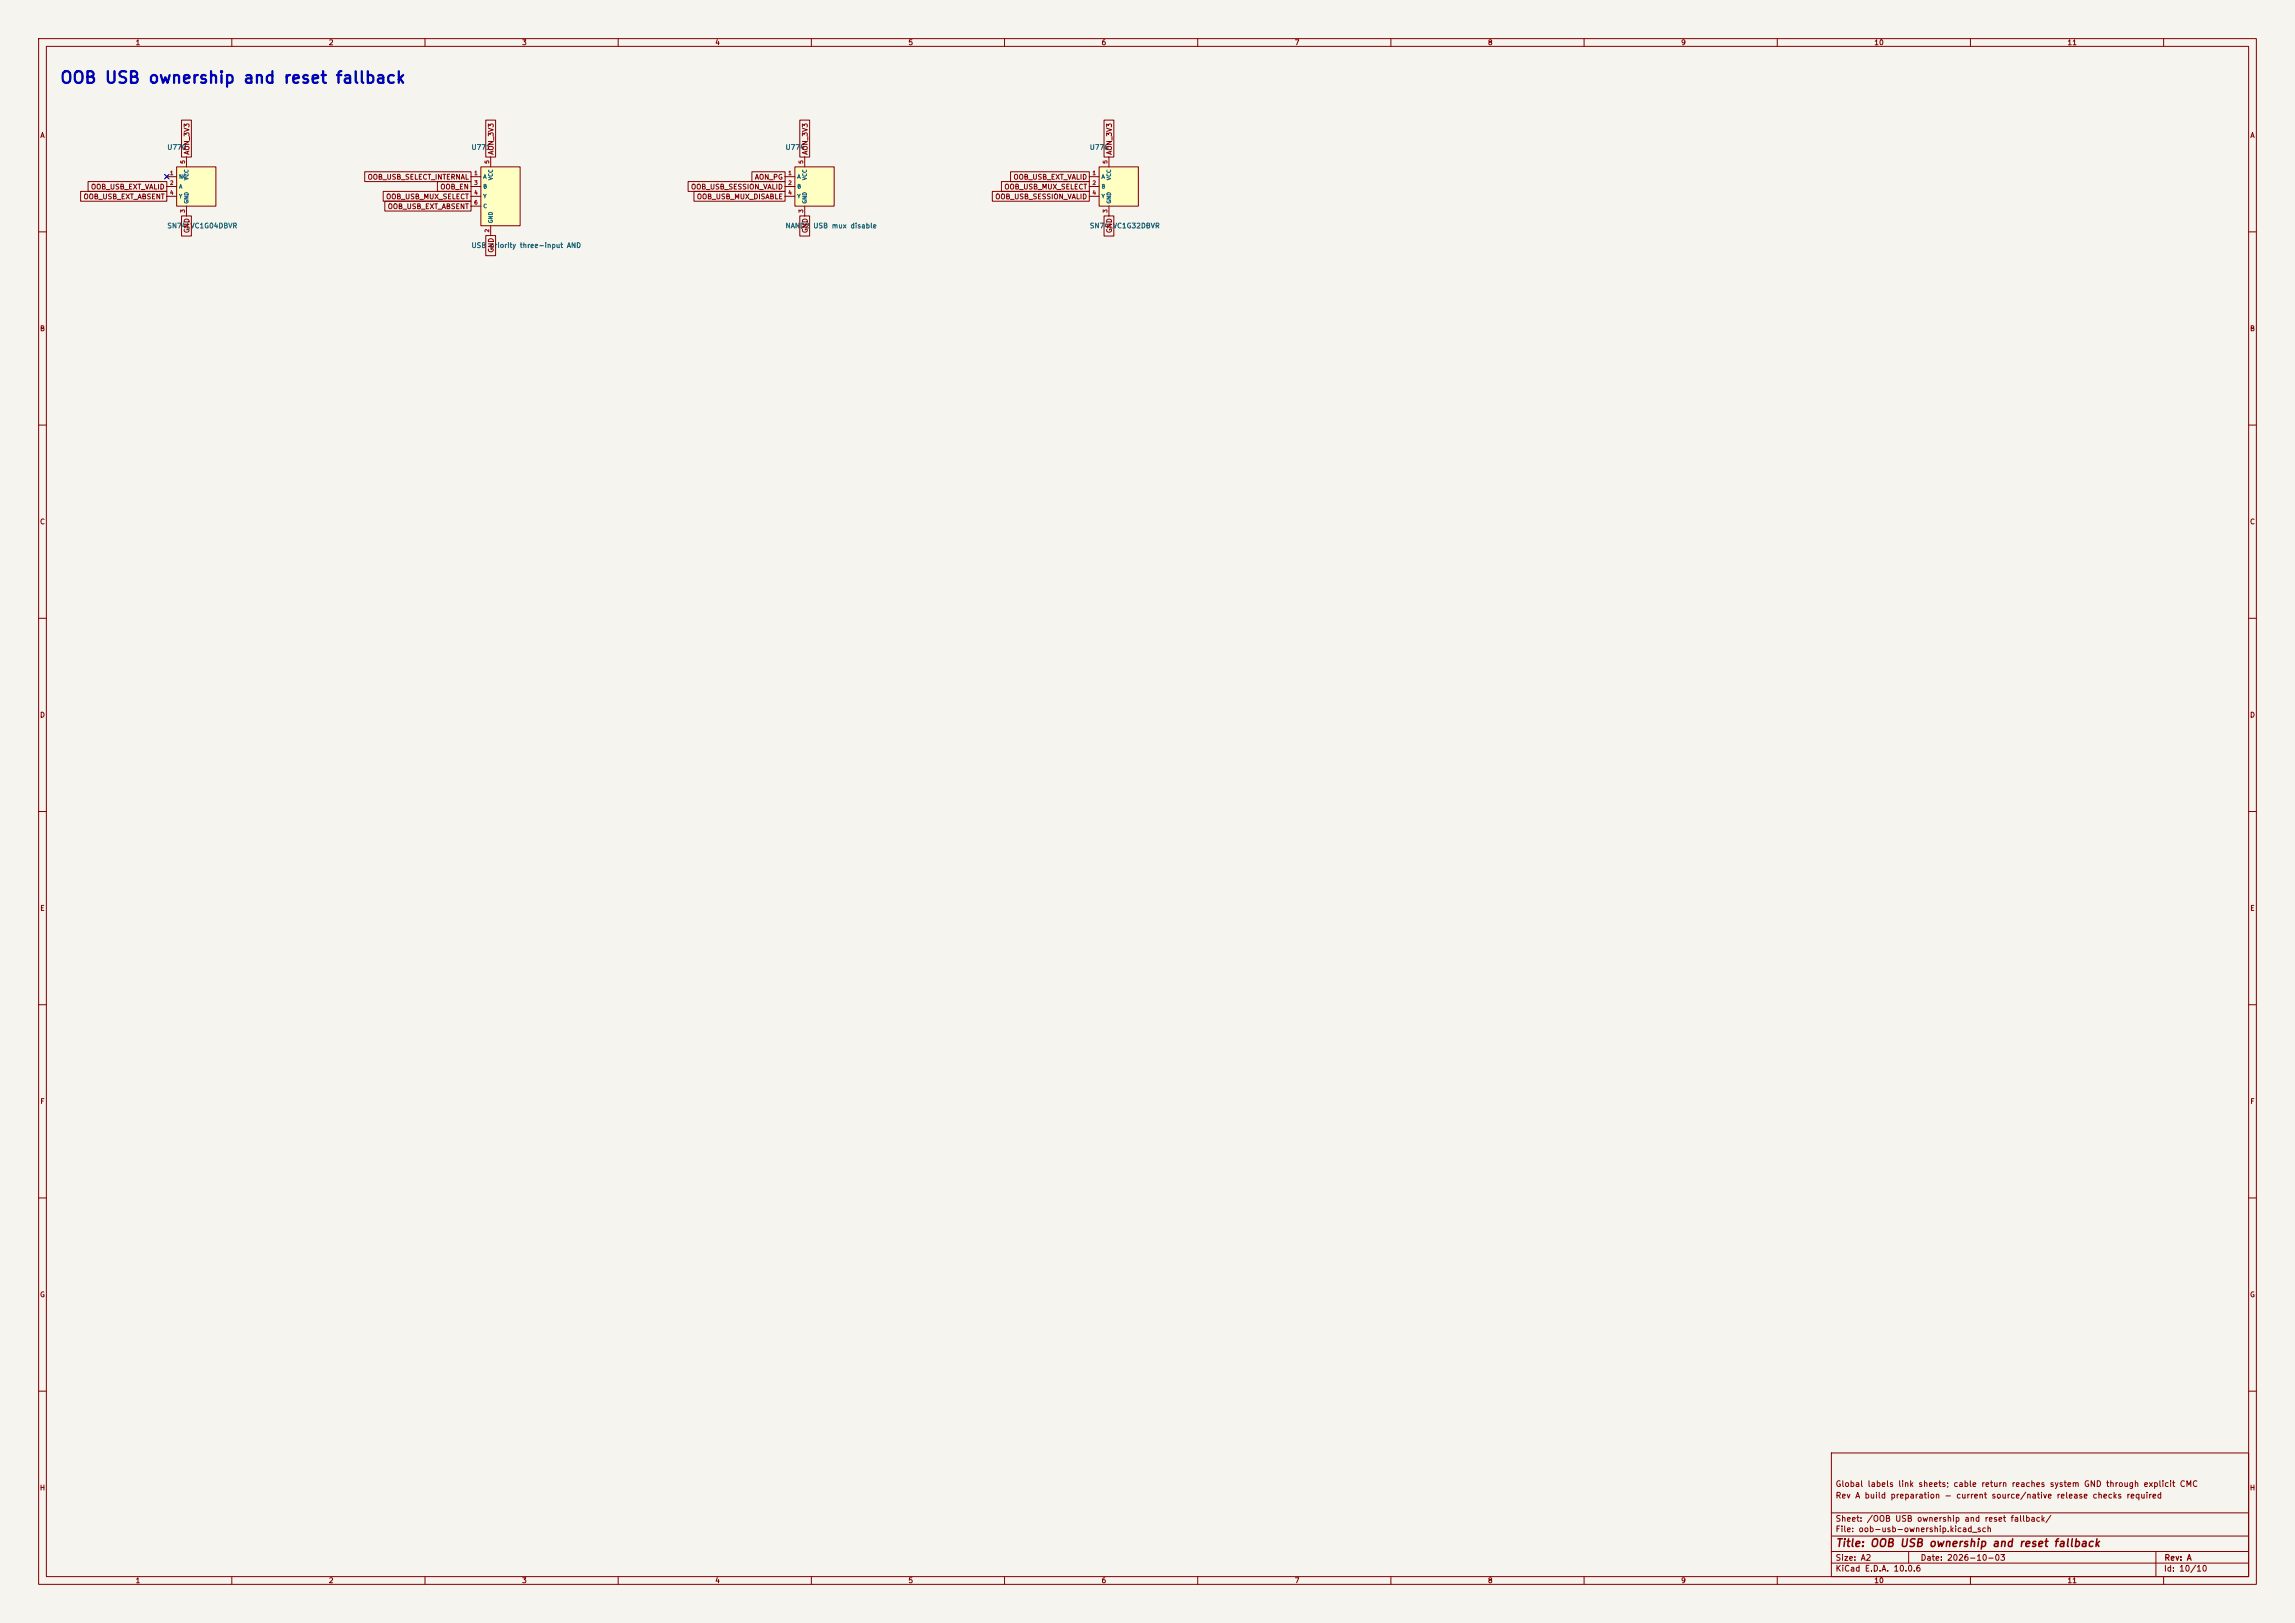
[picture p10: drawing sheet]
<svg xmlns="http://www.w3.org/2000/svg" width="594mm" height="420mm" viewBox="0 0 594 420" stroke-linecap="round" stroke-linejoin="round" font-family="sans-serif">
<defs><g id="words">
<text font-size="3" fill="#0000c2" x="15.3" y="22.3">OOB USB ownership and reset fallback</text>
<text font-size="2" fill="#840000" x="475" y="400.8">Title: OOB USB ownership and reset fallback</text>
<g font-size="1.5" fill="#840000">
<text x="475" y="388.1">Rev A build preparation - current source/native release checks required</text>
<text x="475" y="385.1">Global labels link sheets; cable return reaches system GND through explicit CMC</text>
<text x="475" y="394.1">Sheet: /OOB USB ownership and reset fallback/</text>
<text x="475" y="396.8">File: oob-usb-ownership.kicad_sch</text>
<text x="475" y="407">KiCad E.D.A. 10.0.6</text>
<text x="475" y="404.2">Size: A2</text>
<text x="497" y="404.2">Date: 2026-10-03</text>
<text x="560" y="407">Id: 10/10</text>
<text x="560.1" y="404.2">Rev: A</text>
</g>
<g font-size="1.3" fill="#840000">
<text x="35" y="12">1</text>
<text x="85" y="12">2</text>
<text x="135" y="12">3</text>
<text x="185" y="12">4</text>
<text x="235" y="12">5</text>
<text x="285" y="12">6</text>
<text x="335" y="12">7</text>
<text x="385" y="12">8</text>
<text x="435" y="12">9</text>
<text x="485" y="12">10</text>
<text x="535" y="12">11</text>
<text x="10.3" y="36">A</text>
<text x="582.3" y="36">A</text>
<text x="49.3" y="40.2" transform="rotate(-90 49.3 40.2)">AON_3V3</text>
<text x="128.1" y="40.2" transform="rotate(-90 128.1 40.2)">AON_3V3</text>
<text x="209.3" y="40.2" transform="rotate(-90 209.3 40.2)">AON_3V3</text>
<text x="288.1" y="40.2" transform="rotate(-90 288.1 40.2)">AON_3V3</text>
<text x="95" y="46.8">OOB_USB_SELECT_INTERNAL</text>
<text x="195.2" y="46.8">AON_PG</text>
<text x="262.2" y="46.8">OOB_USB_EXT_VALID</text>
<text x="21.5" y="51.9">OOB_USB_EXT_ABSENT</text>
<text x="23.4" y="49.3">OOB_USB_EXT_VALID</text>
<text x="99.8" y="51.9">OOB_USB_MUX_SELECT</text>
<text x="113.8" y="49.3">OOB_EN</text>
<text x="178.7" y="49.3">OOB_USB_SESSION_VALID</text>
<text x="180.2" y="51.9">OOB_USB_MUX_DISABLE</text>
<text x="257.5" y="51.9">OOB_USB_SESSION_VALID</text>
<text x="259.8" y="49.3">OOB_USB_MUX_SELECT</text>
<text x="100.2" y="54.4">OOB_USB_EXT_ABSENT</text>
<text x="49.3" y="60.5" transform="rotate(-90 49.3 60.5)">GND</text>
<text x="128.1" y="65.5" transform="rotate(-90 128.1 65.5)">GND</text>
<text x="209.3" y="60.5" transform="rotate(-90 209.3 60.5)">GND</text>
<text x="288.1" y="60.5" transform="rotate(-90 288.1 60.5)">GND</text>
<text x="10.2" y="86">B</text>
<text x="582.2" y="86">B</text>
<text x="10.2" y="136">C</text>
<text x="582.2" y="136">C</text>
<text x="10.2" y="186">D</text>
<text x="582.2" y="186">D</text>
<text x="10.3" y="236">E</text>
<text x="582.3" y="236">E</text>
<text x="10.3" y="286">F</text>
<text x="582.3" y="286">F</text>
<text x="10.2" y="336">G</text>
<text x="582.2" y="336">G</text>
<text x="10.2" y="386">H</text>
<text x="582.2" y="386">H</text>
<text x="35" y="410">1</text>
<text x="85" y="410">2</text>
<text x="135" y="410">3</text>
<text x="185" y="410">4</text>
<text x="235" y="410">5</text>
<text x="285" y="410">6</text>
<text x="335" y="410">7</text>
<text x="385" y="410">8</text>
<text x="435" y="410">9</text>
<text x="485" y="410">10</text>
<text x="535" y="410">11</text>
</g>
<g font-size="1.3" fill="#006464">
<text x="43.2" y="39.1">U770</text>
<text x="121.9" y="39.1">U771</text>
<text x="203.2" y="39.1">U774</text>
<text x="281.9" y="39.1">U776</text>
<text x="43.2" y="59.4">SN74LVC1G04DBVR</text>
<text x="203.2" y="59.4">NAND2</text>
<text x="210.4" y="59.4">USB mux disable</text>
<text x="281.9" y="59.4">SN74LVC1G32DBVR</text>
<text x="121.9" y="64.5">USB</text>
<text x="126.7" y="64.5">priority three-input AND</text>
</g>
<g font-size="1" fill="#a90000">
<text x="43.9" y="45.5">1</text>
<text x="48.1" y="42.5" transform="rotate(-90 48.1 42.5)">5</text>
<text x="122.6" y="45.5">1</text>
<text x="126.8" y="42.5" transform="rotate(-90 126.8 42.5)">5</text>
<text x="203.9" y="45.5">1</text>
<text x="208.1" y="42.5" transform="rotate(-90 208.1 42.5)">5</text>
<text x="282.6" y="45.5">1</text>
<text x="286.8" y="42.5" transform="rotate(-90 286.8 42.5)">5</text>
<text x="43.9" y="48.1">2</text>
<text x="43.9" y="50.6">4</text>
<text x="122.6" y="48.1">3</text>
<text x="122.6" y="50.6">4</text>
<text x="122.6" y="53.2">6</text>
<text x="203.9" y="48.1">2</text>
<text x="203.9" y="50.6">4</text>
<text x="282.6" y="48.1">2</text>
<text x="282.6" y="50.6">4</text>
<text x="48.1" y="55.2" transform="rotate(-90 48.1 55.2)">3</text>
<text x="208.1" y="55.2" transform="rotate(-90 208.1 55.2)">3</text>
<text x="286.8" y="55.2" transform="rotate(-90 286.8 55.2)">3</text>
<text x="126.8" y="60.3" transform="rotate(-90 126.8 60.3)">2</text>
</g>
<g font-size="1" fill="#006464">
<text x="46.2" y="46.5">NC</text>
<text x="49" y="46.7" transform="rotate(-90 49 46.7)">VCC</text>
<text x="125" y="46.5">A</text>
<text x="127.8" y="46.7" transform="rotate(-90 127.8 46.7)">VCC</text>
<text x="206.2" y="46.5">A</text>
<text x="209" y="46.7" transform="rotate(-90 209 46.7)">VCC</text>
<text x="285" y="46.5">A</text>
<text x="287.8" y="46.7" transform="rotate(-90 287.8 46.7)">VCC</text>
<text x="46.2" y="49">A</text>
<text x="46.2" y="51.6">Y</text>
<text x="49" y="52.8" transform="rotate(-90 49 52.8)">GND</text>
<text x="125" y="49">B</text>
<text x="125" y="51.6">Y</text>
<text x="206.2" y="49">B</text>
<text x="206.2" y="51.6">Y</text>
<text x="209" y="52.8" transform="rotate(-90 209 52.8)">GND</text>
<text x="285" y="49">B</text>
<text x="285" y="51.6">Y</text>
<text x="287.8" y="52.8" transform="rotate(-90 287.8 52.8)">GND</text>
<text x="125" y="54.1">C</text>
<text x="127.8" y="57.9" transform="rotate(-90 127.8 57.9)">GND</text>
</g>
</g></defs>
<path d="M0 0h594v420h-594z" fill="#f5f4ef" stroke="#f5f4ef" stroke-width=".26"/>
<g fill="none" stroke="#840000" stroke-width=".26">
<path d="M10 10h574v400h-574zM12 12h570v396h-570zM60 10v2M110 10v2M160 10v2M210 10v2M260 10v2M310 10v2M360 10v2M410 10v2M460 10v2M510 10v2"/>
<path d="M560 10v2M10 60h2M582 60h2M10 110h2M582 110h2M10 160h2M582 160h2M10 210h2M582 210h2M10 260h2M582 260h2M10 310h2"/>
<path d="M582 310h2M10 360h2M474 376h108v32h-108zM582 360h2M474 397.5h108M474 391.5h108M60 408v2M110 408v2M160 408v2M210 408v2M260 408v2M310 408v2"/>
<path d="M360 408v2M410 408v2M460 408v2M474 404.5h108M474 401.5h108M494 401.5v3M510 408v2M558 401.5v6.5M560 408v2"/>
</g>
<path d="M284.5 43.2h10.1v10.1h-10.1z" fill="#ffffc2"/>
<path d="M281.9 45.7h2.6M281.9 48.3h2.6M281.9 50.8h2.6M284.5 43.2h10.1v10.1h-10.1zM287 40.6v2.6M287 53.3v2.6" fill="none" stroke="#840000" stroke-width=".26"/>
<path d="M45.7 43.2h10.2v10.1h-10.2z" fill="#ffffc2"/>
<path d="M42.8 45.3l.8 .8M43.2 45.7h2.5M43.2 48.3h2.5M43.2 50.8h2.5M43.6 45.3l-.8 .8M45.7 43.2h10.2v10.1h-10.2zM48.3 40.6v2.6M48.3 53.3v2.6" fill="none" stroke="#840000" stroke-width=".26"/>
<path d="M124.5 43.2h10.1v15.2h-10.1z" fill="#ffffc2"/>
<path d="M121.9 45.7h2.6M121.9 48.3h2.6M121.9 50.8h2.6M121.9 53.3h2.6M124.5 43.2h10.1v15.2h-10.1zM127 40.6v2.6M127 58.4v2.6" fill="none" stroke="#840000" stroke-width=".26"/>
<path d="M205.7 43.2h10.2v10.1h-10.2z" fill="#ffffc2"/>
<g fill="none" stroke="#840000" stroke-width=".26">
<path d="M47 31.1h2.5v9.5h-2.5zM125.7 31.1h2.6v9.5h-2.6zM207 31.1h2.6v9.5h-2.6zM285.7 31.1h2.6v9.5h-2.6zM20.9 49.5h22.3v2.6h-22.3zM22.8 47h20.4v2.5h-20.4zM47 55.9h2.5v5.2h-2.5zM94.4 44.4h27.5v2.6h-27.5zM99.2 49.5h22.7v2.6h-22.7zM99.6 52.1h22.3v2.5h-22.3zM113.2 47h8.7v2.5h-8.7zM178.1 47h25.1v2.5h-25.1z"/>
<path d="M179.6 49.5h23.6v2.6h-23.6zM194.6 44.4h8.6v2.6h-8.6zM203.2 45.7h2.5M203.2 48.3h2.5M203.2 50.8h2.5M205.7 43.2h10.2v10.1h-10.2zM207 55.9h2.6v5.2h-2.6zM208.3 40.6v2.6M208.3 53.3v2.6M256.8 49.5h25.1v2.6h-25.1zM259.2 47h22.7v2.5h-22.7zM261.6 44.4h20.3v2.6h-20.3z"/>
<path d="M285.7 55.9h2.6v5.2h-2.6zM125.7 61h2.6v5.2h-2.6z"/>
</g>
<path d="M42.6 45.1l1.2 1.2M43.8 45.1l-1.2 1.2" fill="none" stroke="#000084" stroke-width=".26"/>
<use href="#words"/>
</svg>
